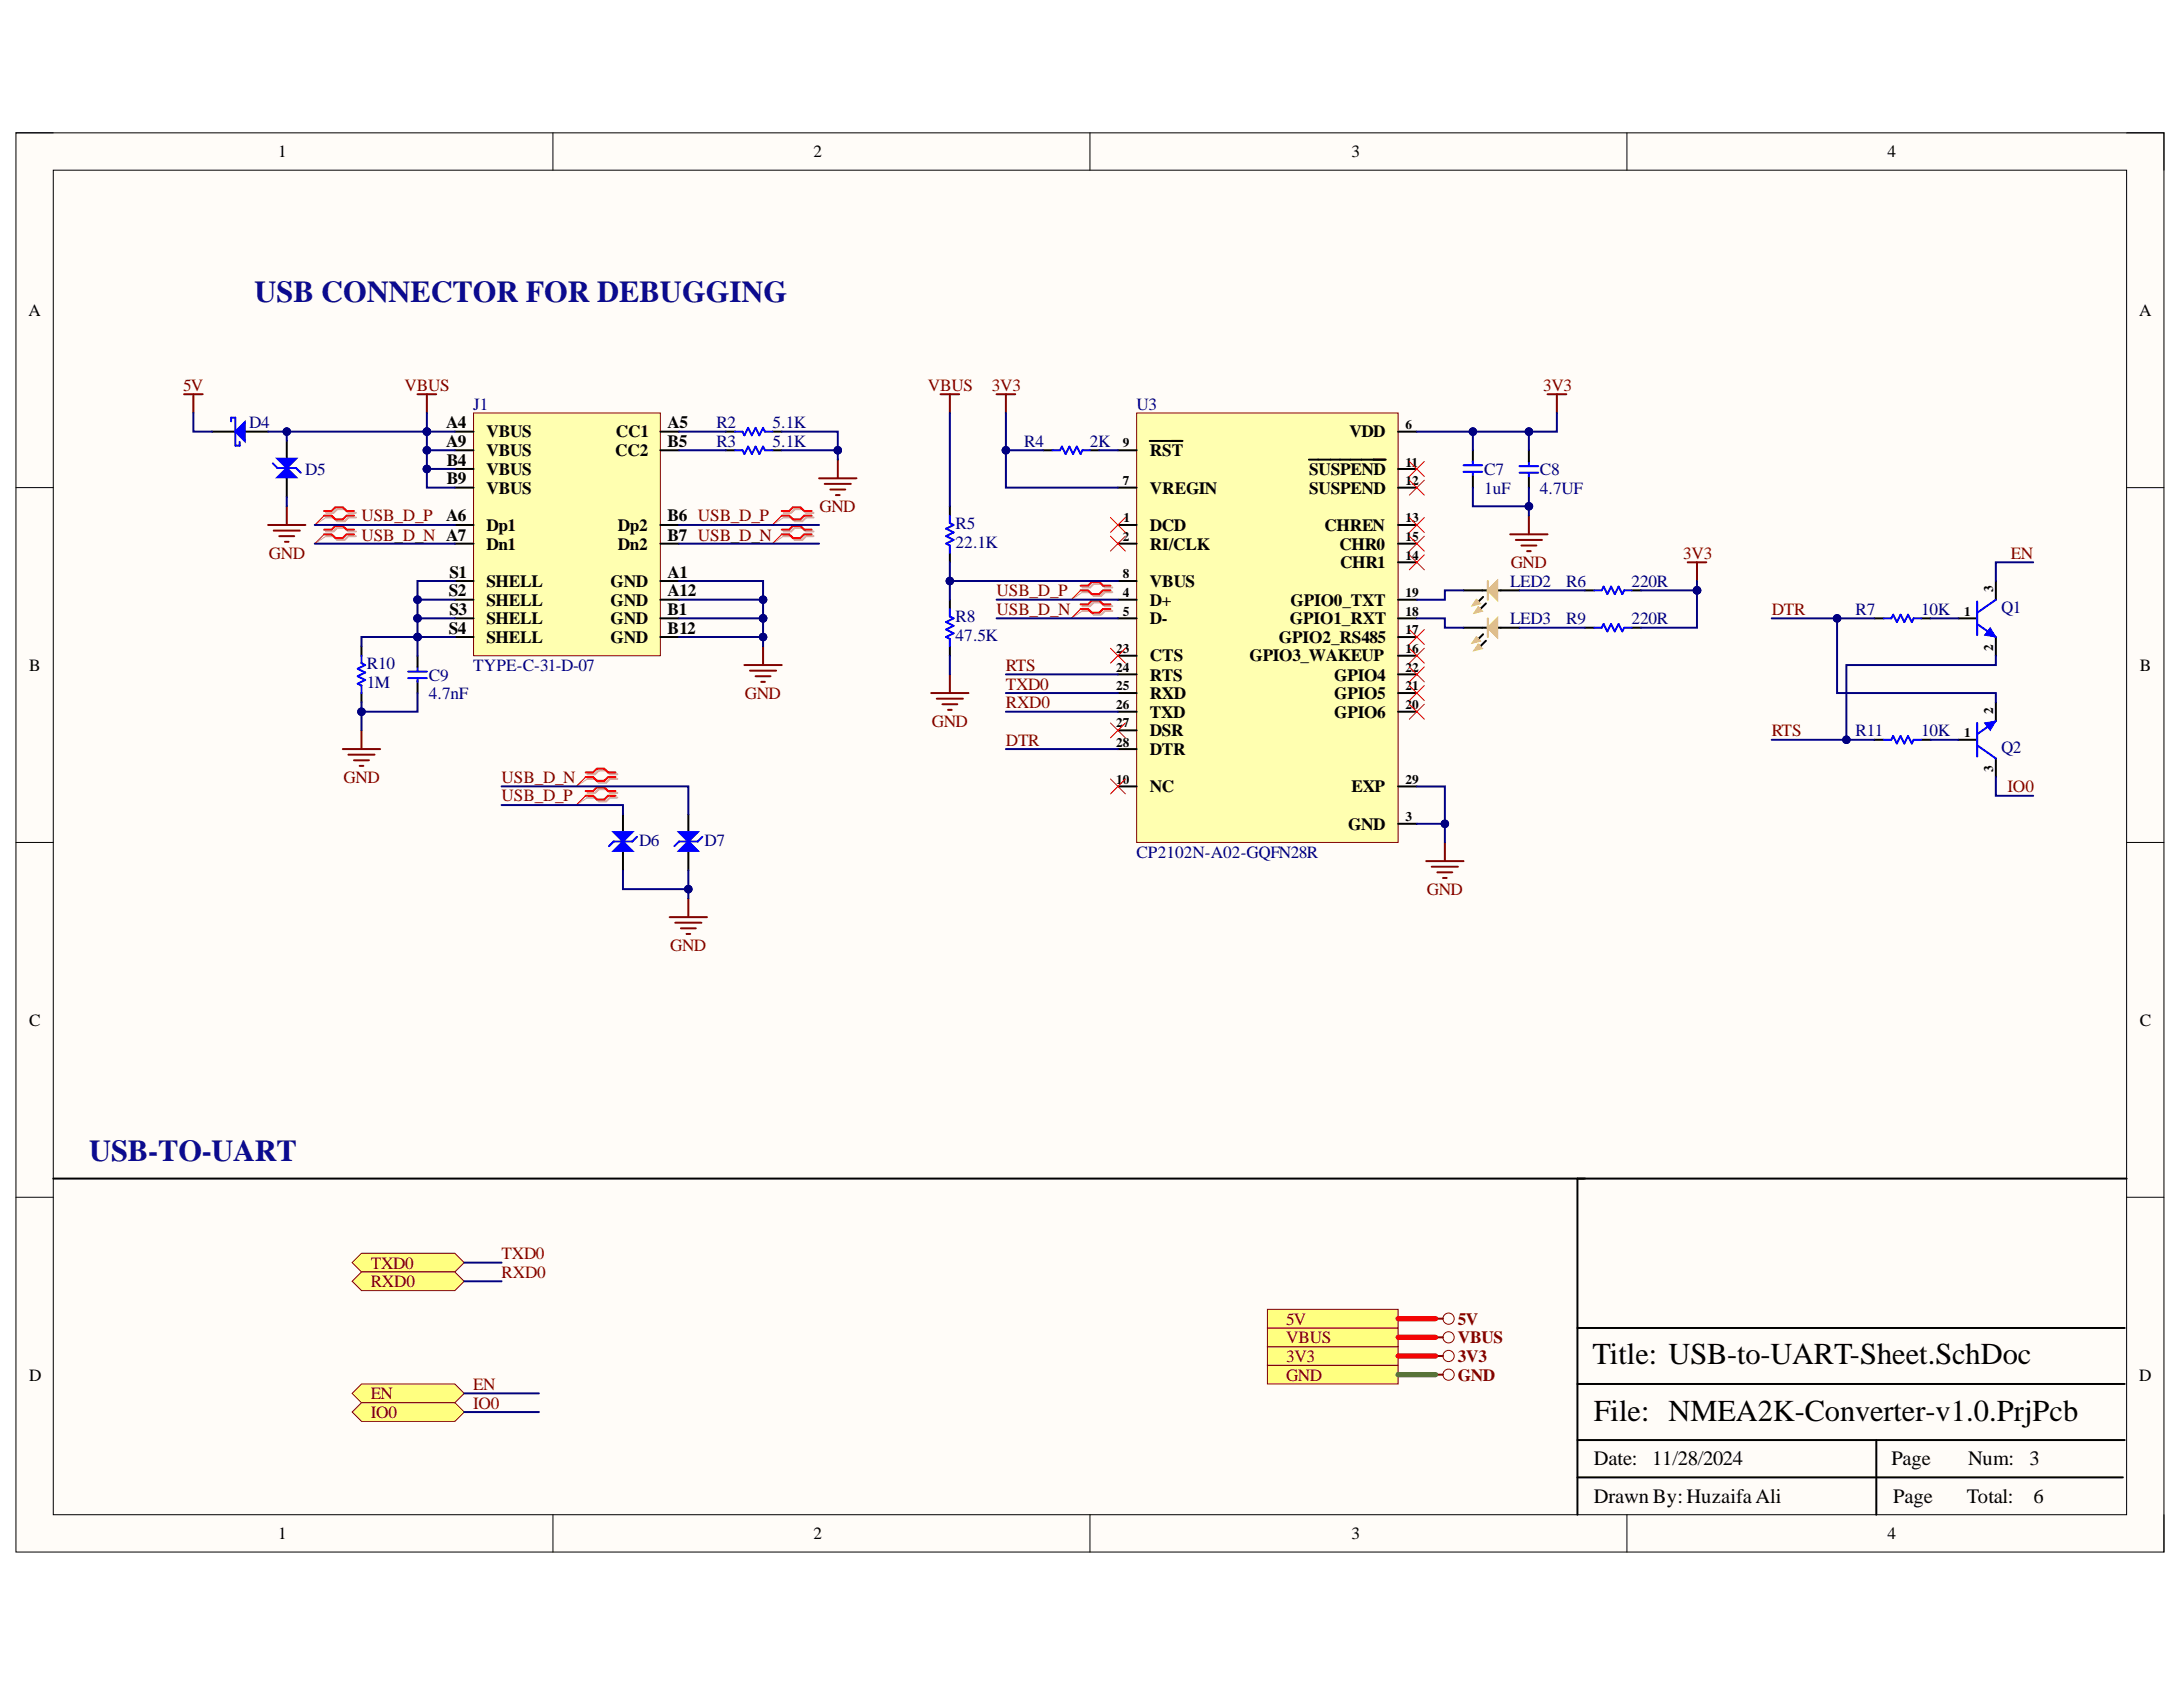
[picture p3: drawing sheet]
<svg xmlns="http://www.w3.org/2000/svg" width="279mm" height="216mm" viewBox="0 0 279 216" stroke-linecap="round" stroke-linejoin="round" font-family="sans-serif">
<defs><g id="words">
<g font-size="3.9" fill="#0b0b8e">
<text x="32.6" y="38.6">USB CONNECTOR FOR DEBUGGING</text>
<text x="11.4" y="148.6">USB-TO-UART</text>
</g>
<g font-size="3.9">
<text x="203.8" y="174.6">Title: USB-to-UART-Sheet.SchDoc</text>
<text x="204" y="181.8">File: NMEA2K-Converter-v1.0.PrjPcb</text>
</g>
<g font-size="2.6">
<text x="204" y="187.6">Date:</text>
<text x="211.5" y="187.6">11/28/2024</text>
<text x="242.1" y="187.6">Page</text>
<text x="251.9" y="187.6">Num:</text>
<text x="259.7" y="187.6">3</text>
<text x="204" y="192.4">Drawn By: HuzaifaAli</text>
<text x="242.3" y="192.4">Page</text>
<text x="251.7" y="192.4">Total:</text>
<text x="260.3" y="192.4">6</text>
</g>
<g font-size="2.2">
<text x="35.6" y="20.1">1</text>
<text x="104.1" y="20.1">2</text>
<text x="173" y="20.1">3</text>
<text x="241.6" y="20.1">4</text>
<text x="3.6" y="40.4">A</text>
<text x="273.8" y="40.4">A</text>
<text x="57.1" y="54.8">A4</text>
<text x="57.1" y="57.2">A9</text>
<text x="57.2" y="59.6">B4</text>
<text x="62.3" y="56">VBUS</text>
<text x="62.3" y="58.4">VBUS</text>
<text x="78.7" y="58.4">CC2</text>
<text x="78.8" y="56">CC1</text>
<text x="85.4" y="54.8">A5</text>
<text x="85.4" y="57.2">B5</text>
<text x="147.2" y="58.4">RST</text>
<text x="172.7" y="56">VDD</text>
<text x="57.2" y="62">B9</text>
<text x="62.3" y="60.8">VBUS</text>
<text x="62.3" y="63.2">VBUS</text>
<text x="147.2" y="63.2">VREGIN</text>
<text x="167.6" y="60.8">SUSPEND</text>
<text x="167.6" y="63.2">SUSPEND</text>
<text x="57.1" y="66.7">A6</text>
<text x="62.3" y="68">Dp1</text>
<text x="62.3" y="70.4">Dn1</text>
<text x="79.1" y="68">Dp2</text>
<text x="79.1" y="70.4">Dn2</text>
<text x="85.4" y="66.7">B6 USB_D_P</text>
<text x="85.4" y="69.2">B7 USB_D_N</text>
<text x="147.2" y="68">DCD</text>
<text x="147.2" y="70.4">RI/CLK</text>
<text x="169.5" y="68">CHREN</text>
<text x="171.4" y="70.4">CHR0</text>
<text x="57.4" y="76.3">S2</text>
<text x="57.5" y="73.9">S1</text>
<text x="62.3" y="75.1">SHELL</text>
<text x="62.3" y="77.5">SHELL</text>
<text x="78.2" y="75.1">GND</text>
<text x="78.2" y="77.5">GND</text>
<text x="85.4" y="73.9">A1</text>
<text x="85.4" y="76.3">A12</text>
<text x="147.2" y="75.1">VBUS</text>
<text x="147.2" y="77.5">D+</text>
<text x="165.2" y="77.5">GPIO0_TXT</text>
<text x="171.5" y="72.7">CHR1</text>
<text x="57.4" y="81.1">S4</text>
<text x="57.5" y="78.7">S3</text>
<text x="62.3" y="79.9">SHELL</text>
<text x="62.3" y="82.3">SHELL</text>
<text x="78.2" y="79.9">GND</text>
<text x="78.2" y="82.3">GND</text>
<text x="85.4" y="78.7">B1</text>
<text x="85.4" y="81.1">B12</text>
<text x="147.2" y="79.9">D-</text>
<text x="163.7" y="82.3">GPIO2_RS485</text>
<text x="165.1" y="79.9">GPIO1_RXT</text>
<text x="3.7" y="85.8">B</text>
<text x="147.2" y="84.6">CTS</text>
<text x="147.2" y="87.1">RTS</text>
<text x="147.2" y="89.5">RXD</text>
<text x="159.9" y="84.6">GPIO3_WAKEUP</text>
<text x="170.8" y="87.1">GPIO4</text>
<text x="170.8" y="89.5">GPIO5</text>
<text x="273.9" y="85.8">B</text>
<text x="147.2" y="91.8">TXD</text>
<text x="147.2" y="94.2">DSR</text>
<text x="170.8" y="91.8">GPIO6</text>
<text x="147.2" y="96.7">DTR</text>
<text x="147.2" y="101.4">NC</text>
<text x="173" y="101.4">EXP</text>
<text x="172.5" y="106.2">GND</text>
<text x="3.7" y="131.3">C</text>
<text x="273.9" y="131.3">C</text>
<text x="3.7" y="176.7">D</text>
<text x="273.8" y="176.7">D</text>
<text x="35.6" y="197">1</text>
<text x="104.1" y="197">2</text>
<text x="173" y="197">3</text>
<text x="241.6" y="197">4</text>
</g>
<g font-size="2.2" fill="#800000">
<text x="23.4" y="50.1">5V</text>
<text x="51.8" y="50.1">VBUS</text>
<text x="118.8" y="50.1">VBUS</text>
<text x="127" y="50.1">3V3</text>
<text x="197.5" y="50.1">3V3</text>
<text x="104.9" y="65.5">GND</text>
<text x="34.4" y="71.5">GND</text>
<text x="46.3" y="66.7">USB_D_P</text>
<text x="46.3" y="69.2">USB_D_N A7</text>
<text x="215.4" y="71.5">3V3</text>
<text x="257.4" y="71.5">EN</text>
<text x="127.5" y="76.3">USB_D_P</text>
<text x="193.4" y="72.7">GND</text>
<text x="127.5" y="78.7">USB_D_N</text>
<text x="226.8" y="78.7">DTR</text>
<text x="95.3" y="89.5">GND</text>
<text x="128.7" y="85.8">RTS</text>
<text x="128.7" y="88.3">TXD0</text>
<text x="119.3" y="93">GND</text>
<text x="128.7" y="95.5">DTR</text>
<text x="128.7" y="90.7">RXD0</text>
<text x="226.8" y="94.2">RTS</text>
<text x="44" y="100.2">GND</text>
<text x="64.2" y="100.2">USB_D_N</text>
<text x="257" y="101.4">IO0</text>
<text x="64.2" y="102.6">USB_D_P</text>
<text x="182.6" y="114.6">GND</text>
<text x="85.8" y="121.7">GND</text>
<text x="64.2" y="161.2">TXD0</text>
<text x="47.5" y="162.4">TXD0</text>
<text x="47.5" y="164.7">RXD0</text>
<text x="64.2" y="163.5">RXD0</text>
<text x="164.6" y="171.9">VBUS</text>
<text x="164.6" y="169.5">5V</text>
<text x="186.6" y="171.9">VBUS</text>
<text x="186.6" y="169.5">5V</text>
<text x="47.5" y="179.1">EN</text>
<text x="60.6" y="177.9">EN</text>
<text x="164.6" y="176.7">GND</text>
<text x="164.6" y="174.3">3V3</text>
<text x="186.6" y="176.7">GND</text>
<text x="186.6" y="174.3">3V3</text>
<text x="47.5" y="181.5">IO0</text>
<text x="60.6" y="180.3">IO0</text>
</g>
<g font-size="2.2" fill="#000080">
<text x="60.6" y="52.4">J1</text>
<text x="145.5" y="52.4">U3</text>
<text x="31.9" y="54.8">D4</text>
<text x="91.7" y="54.8">R2</text>
<text x="91.7" y="57.2">R3</text>
<text x="98.9" y="54.8">5.1K</text>
<text x="98.9" y="57.2">5.1K</text>
<text x="131.1" y="57.2">R4</text>
<text x="139.5" y="57.2">2K</text>
<text x="39.1" y="60.8">D5</text>
<text x="190" y="60.8">C7</text>
<text x="190" y="63.2">1uF</text>
<text x="197.1" y="60.8">C8</text>
<text x="197.1" y="63.2">4.7UF</text>
<text x="122.3" y="67.7">R5</text>
<text x="122.3" y="70.1">22.1K</text>
<text x="193.3" y="75.1">LED2</text>
<text x="200.5" y="75.1">R6</text>
<text x="208.8" y="75.1">220R</text>
<text x="122.3" y="79.7">R8</text>
<text x="122.3" y="82">47.5K</text>
<text x="193.3" y="79.9">LED3</text>
<text x="200.5" y="79.9">R9</text>
<text x="208.8" y="79.9">220R</text>
<text x="237.5" y="78.7">R7</text>
<text x="245.9" y="78.7">10K</text>
<text x="256.1" y="78.5">Q1</text>
<text x="46.9" y="85.7">R10</text>
<text x="46.9" y="88">1M</text>
<text x="54.9" y="87.1">C9</text>
<text x="54.9" y="89.5">4.7nF</text>
<text x="60.6" y="85.8">TYPE-C-31-D-07</text>
<text x="237.5" y="94.2">R11</text>
<text x="245.9" y="94.2">10K</text>
<text x="256.1" y="96.4">Q2</text>
<text x="81.8" y="108.2">D6</text>
<text x="90.2" y="108.2">D7</text>
<text x="145.5" y="109.8">CP2102N-A02-GQFN28R</text>
</g>
<g font-size="1.7">
<text x="143.7" y="57.3">9</text>
<text x="179.9" y="54.9">6</text>
<text x="179.9" y="59.7">11</text>
<text x="143.7" y="62.1">7</text>
<text x="179.9" y="62.1">12</text>
<text x="143.7" y="69.3">2</text>
<text x="143.8" y="66.8">1</text>
<text x="179.9" y="66.8">13</text>
<text x="179.9" y="69.3">15</text>
<text x="179.9" y="71.6">14</text>
<text x="143.7" y="74">8</text>
<text x="143.7" y="76.4">4</text>
<text x="179.9" y="76.4">19</text>
<text x="255.1" y="75.8" transform="rotate(-90 255.1 75.8)">3</text>
<text x="142.9" y="83.5">23</text>
<text x="143.7" y="78.8">5</text>
<text x="179.9" y="78.8">18</text>
<text x="179.9" y="81.2">17</text>
<text x="179.9" y="83.5">16</text>
<text x="251.4" y="78.8">1</text>
<text x="255.1" y="83.3" transform="rotate(-90 255.1 83.3)">2</text>
<text x="142.9" y="86">24</text>
<text x="142.9" y="88.4">25</text>
<text x="179.9" y="86">22</text>
<text x="179.9" y="88.4">21</text>
<text x="142.9" y="90.7">26</text>
<text x="142.9" y="93.1">27</text>
<text x="142.9" y="95.6">28</text>
<text x="179.9" y="90.7">20</text>
<text x="251.4" y="94.4">1</text>
<text x="255.1" y="91.3" transform="rotate(-90 255.1 91.3)">2</text>
<text x="142.9" y="100.3">10</text>
<text x="179.9" y="100.3">29</text>
<text x="255.1" y="98.8" transform="rotate(-90 255.1 98.8)">3</text>
<text x="179.9" y="105.1">3</text>
</g>
</g></defs>
<path d="M2 17h275v181.6h-275z" fill-rule="evenodd" fill="#fffcf8"/>
<path d="M2 17h275v181.6h-275z" fill="none" stroke="#000" stroke-width=".13"/>
<path d="M6.8 21.8h265.4v172.1h-265.4z" fill-rule="evenodd" fill="#fffcf8"/>
<g fill="none" stroke="#000" stroke-width=".13">
<path d="M2 17h4.8M70.8 17v4.8M139.5 17v4.8M208.2 17v4.8M272.2 17h4.8v4.8M6.8 21.8h265.4v172.1h-265.4zM2 62.4h4.8M272.2 62.4h4.8M2 107.8h4.8M272.2 107.8h4.8M2 153.2h4.8M272.2 153.2h4.8"/>
<path d="M70.8 193.9v4.7M139.5 193.9v4.7M208.2 193.9v4.7M277 193.9v4.7"/>
</g>
<path d="M272.2 150.8h-70.3v43.1M201.9 177.1h70M201.9 170h70M201.9 189.1h69.8M201.9 184.3h70M240.1 184.3v9.6" fill="none" stroke="#000" stroke-width=".25"/>
<path d="M145.5 52.9h33.4v54.9h-33.4z" fill-rule="evenodd" fill="#ffffb0"/>
<path d="M145.5 52.9h33.4v54.9h-33.4z" fill="none" stroke="#800000" stroke-width=".13"/>
<g fill="none" stroke="#000" stroke-width=".25">
<path d="M133.5 57.6h1.2M139.5 57.6h1.2M143.1 57.6h2.4M147.2 56.4h4.1M167.5 58.8h9.9M178.9 55.2h2.4M188.5 57.6v1.6M195.7 57.6v1.5M121.6 64.8v1.2M121.6 70.8v1.2M121.6 76.7v1.2M143.1 62.4h2.4"/>
<path d="M143.1 67.2h2.4M143.1 69.6h2.4M143.1 74.4h2.4M143.1 76.7h2.4M143.1 79.1h2.4M178.9 62.4h2.4M178.9 67.2h2.4M178.9 69.6h2.4M178.9 76.8h2.4M178.9 79.1h2.4M178.9 60h2.4M178.9 72h2.4"/>
<path d="M188.5 61v1.4M189.8 76.4l-.6 .6M195.7 60.9v1.5M121.6 82.7v1.2M143.1 83.9h2.4M143.1 86.3h2.4M143.1 88.7h2.4M143.1 91.1h2.4M143.1 93.5h2.4M143.1 95.9h2.4M178.9 83.9h2.4M178.9 86.3h2.4"/>
<path d="M178.9 88.7h2.4M178.9 91.1h2.4M178.9 81.5h2.4M143.1 100.6h2.4M178.9 100.6h2.4M178.9 105.4h2.4"/>
</g>
<g fill="none" stroke="#f00" stroke-width=".13">
<path d="M180.4 59.1l1.9 1.9M182.3 59.1l-1.9 1.9M138.3 75.6l-1.2 1.1M138.3 77.9l-1.2 1.2M142.1 66.2l1.9 1.9M142.1 68.6l1.9 1.9M144 66.2l-1.9 1.9M144 68.6l-1.9 1.9M180.4 61.5l1.9 1.9M180.4 66.2l1.9 1.9M180.4 68.6l1.9 1.9M180.4 71l1.9 1.9"/>
<path d="M182.3 61.5l-1.9 1.9M182.3 66.2l-1.9 1.9M182.3 68.6l-1.9 1.9M182.3 71l-1.9 1.9M142.1 99.7l1.9 1.9M144 99.7l-1.9 1.9M180.4 83l1.9 1.9M180.4 80.6l1.9 1.9M180.4 90.1l1.9 1.9M180.4 87.7l1.9 2M180.4 85.4l1.9 1.9M182.3 83l-1.9 1.9"/>
<path d="M182.3 80.6l-1.9 1.9M182.3 90.1l-1.9 1.9M182.3 87.7l-1.9 2M182.3 85.4l-1.9 1.9"/>
</g>
<g fill="none" stroke="#800000" stroke-width=".25">
<path d="M120.4 50.5h2.4M121.6 50.5v2.3M127.5 50.5h2.4M128.7 50.5v2.3M198.1 50.5h2.4M199.3 50.5v2.4M193.3 68.4h4.8M194 69.1h3.4M194.7 69.8h1.9M195.4 70.5h.5M195.7 66v2.4M119.2 88.7h4.8"/>
<path d="M119.9 89.4h3.3M120.6 90.1h1.9M121.3 90.8h.5M121.6 86.3v2.4M182.5 110.2h4.8M183.2 110.9h3.4M184 111.6h1.9M184.7 112.4h.5M184.9 107.8v2.4"/>
</g>
<path d="M134.7 57.6h1l.2-.4 .5 .9 .5-.9 .4 .9 .5-.9 .5 .9 .2-.5h1M187.3 59.5h2.4M188.5 59.1v.4M194.5 59.7h2.4M195.7 59.1v.4M121.6 66v.9l.4 .3-.9 .5 .9 .4-.9 .5 .9 .5-.9 .5 .5 .2v1M121.6 77.9v1l.4 .2-.9 .5 .9 .5-.9 .5 .9 .4-.9 .5 .5 .3v.9M187.3 60.4h2.4M188.5 60.5v.5M194.5 60.5h2.4M195.7 60.5v.5" fill="none" stroke="#00f" stroke-width=".25"/>
<path d="M138.5 75.2h1l.5-.5h.9l.5 .5h1M138.5 75.8h1l.5 .5h.9l.5-.5h1M138.5 77.6h1l.5-.5h.9l.5 .5h1M138.5 78.2h1l.5 .5h.9l.5-.5h1" fill="none" stroke="#d0a19e" stroke-width=".25"/>
<path d="M138.5 75.8l-1.4 .9M138.5 78.2l-1.4 .9" fill="none" stroke="#d0a19e" stroke-width=".13"/>
<path d="M138.3 75h1l.4-.5h1l.5 .5h.9M138.3 75.6h1l.4 .4h1l.5-.4h.9M138.3 77.3h1l.4-.4h1l.5 .4h.9M138.3 77.9h1l.4 .5h1l.5-.5h.9" fill="none" stroke="#f00" stroke-width=".25"/>
<path d="M188.9 76.7l.6 .6-1.1 .3 .5-.9 .3 .3z" fill-rule="evenodd" fill="#f1c232"/>
<path d="M188.9 76.7l.6 .6-1.1 .3 .5-.9 .3 .3z" fill="none" stroke="#f1c232" stroke-width=".13"/>
<path d="M190.2 77.2l-.7 .7" fill="none" stroke="#000" stroke-width=".25"/>
<path d="M189.2 77.7l.5 .5-1.1 .3 .6-.8 .3 .2z" fill-rule="evenodd" fill="#f1c232"/>
<path d="M189.2 77.7l.5 .5-1.1 .3 .6-.8 .3 .2z" fill="none" stroke="#f1c232" stroke-width=".13"/>
<path d="M187.3 75.6h3.1M191.6 75.6h2.9" fill="none" stroke="#000" stroke-width=".25"/>
<path d="M190.4 74.4v2.4" fill="none" stroke="#f1c232" stroke-width=".25"/>
<path d="M190.4 75.6l1.2-1.2v2.4z" fill="#f1c232"/>
<path d="M190.4 75.6l1.2-1.2v2.4z" fill="none" stroke="#f1c232" stroke-width=".25"/>
<path d="M189.8 81.2l-.6 .6" fill="none" stroke="#000" stroke-width=".25"/>
<path d="M188.9 81.5l.6 .5-1.1 .3 .5-.8 .3 .3z" fill-rule="evenodd" fill="#f1c232"/>
<path d="M188.9 81.5l.6 .5-1.1 .3 .5-.8 .3 .3z" fill="none" stroke="#f1c232" stroke-width=".13"/>
<path d="M190.2 82l-.7 .7" fill="none" stroke="#000" stroke-width=".25"/>
<path d="M189.2 82.4l.5 .6-1.1 .3 .6-.9 .3 .3z" fill-rule="evenodd" fill="#f1c232"/>
<path d="M189.2 82.4l.5 .6-1.1 .3 .6-.9 .3 .3z" fill="none" stroke="#f1c232" stroke-width=".13"/>
<path d="M187.3 80.3h3.1M191.6 80.3h2.9" fill="none" stroke="#000" stroke-width=".25"/>
<path d="M190.4 79.1v2.4" fill="none" stroke="#f1c232" stroke-width=".25"/>
<path d="M190.4 80.3l1.2-1.2v2.4z" fill="#f1c232"/>
<path d="M190.4 80.3l1.2-1.2v2.4z" fill="none" stroke="#f1c232" stroke-width=".25"/>
<path d="M202.9 75.6h1.2M208.8 75.6h1.2M250.7 79.1h2.4M255.4 74.4v2.4M202.9 80.3h1.2M208.8 80.3h1.2M255.4 81.5v2.4" fill="none" stroke="#000" stroke-width=".25"/>
<path d="M204.1 75.6h.9l.2-.5 .5 .9 .5-.9 .5 .9 .5-.9 .4 .9 .3-.4h.9M253.1 79.9l2.3 1.6M253.1 77v4.3M255.4 76.8l-2.3 1.6M204.1 80.3h.9l.2-.4 .5 .9 .5-.9 .5 .9 .5-.9 .4 .9 .3-.5h.9" fill="none" stroke="#00f" stroke-width=".25"/>
<path d="M216 72h2.4M217.2 72v2.4" fill="none" stroke="#800000" stroke-width=".25"/>
<path d="M142.1 83l1.9 1.9M142.1 92.5l1.9 1.9M144 83l-1.9 1.9M144 92.5l-1.9 1.9" fill="none" stroke="#f00" stroke-width=".13"/>
<path d="M254.7 80.3l.7 1.2-1.4-.2z" fill="#00f"/>
<path d="M254.7 80.3l.7 1.2-1.4-.2z" fill="none" stroke="#00f" stroke-width=".13"/>
<path d="M250.7 94.7h2.4M255.4 89.9v2.4M255.4 97.1v2.4" fill="none" stroke="#000" stroke-width=".25"/>
<path d="M253.1 95.4l2.3 1.7M253.1 92.5v4.3M255.4 92.3l-2.3 1.7" fill="none" stroke="#00f" stroke-width=".25"/>
<path d="M254 92.5l1.4-.2-.7 1.2z" fill="#00f"/>
<path d="M254 92.5l1.4-.2-.7 1.2z" fill="none" stroke="#00f" stroke-width=".13"/>
<path d="M239.9 79.1h1.2M245.9 79.1h1.2M239.9 94.7h1.2M245.9 94.7h1.2M6.8 150.8h196.1" fill="none" stroke="#000" stroke-width=".25"/>
<path d="M241.1 79.1h1l.2-.4 .5 .9 .5-.9 .4 .9 .5-.9 .5 .9 .2-.5h1M241.1 94.7h1l.2-.5 .5 1 .5-1 .4 1 .5-1 .5 1 .2-.5h1" fill="none" stroke="#00f" stroke-width=".25"/>
<path d="M162.2 174.7h16.7v2.4h-16.7z" fill-rule="evenodd" fill="#ffff80"/>
<g fill="none" stroke="#800000" stroke-width=".13">
<path d="M162.2 174.7h16.7v2.4h-16.7z"/>
<circle cx="185.4" cy="175.9" r=".72"/>
</g>
<path d="M183.7 175.9h1" fill="none" stroke="#800000" stroke-width=".25"/>
<path d="M162.2 172.3h16.7v2.4h-16.7z" fill-rule="evenodd" fill="#ffff80"/>
<g fill="none" stroke="#800000" stroke-width=".13">
<path d="M162.2 172.3h16.7v2.4h-16.7z"/>
<circle cx="185.4" cy="173.5" r=".72"/>
</g>
<path d="M183.7 173.5h1" fill="none" stroke="#800000" stroke-width=".25"/>
<path d="M46.3 177.1h11.9l1.2 1.2-1.2 1.2h-11.9l-1.2-1.2z" fill-rule="evenodd" fill="#ffff80"/>
<path d="M46.3 177.1h11.9l1.2 1.2-1.2 1.2h-11.9l-1.2-1.2z" fill="none" stroke="#800000" stroke-width=".13"/>
<path d="M45.1 180.7l1.2-1.2h11.9l1.2 1.2-1.2 1.2h-11.9z" fill-rule="evenodd" fill="#ffff80"/>
<path d="M45.1 180.7l1.2-1.2h11.9l1.2 1.2-1.2 1.2h-11.9z" fill="none" stroke="#800000" stroke-width=".13"/>
<path d="M79.7 104.2v2.4M79.7 109v2.4" fill="none" stroke="#000" stroke-width=".25"/>
<path d="M78.5 108.9l1.2-1.2 1.2 1.2z" fill="#00f"/>
<path d="M78.5 108.9l1.2-1.2 1.2 1.2zM81.5 107.1l-.6 .6h-2.4l-.6 .6" fill="none" stroke="#00f" stroke-width=".25"/>
<path d="M78.5 106.5h2.4l-1.2 1.2z" fill="#00f"/>
<path d="M78.5 106.5h2.4l-1.2 1.2z" fill="none" stroke="#00f" stroke-width=".25"/>
<path d="M88.1 104.2v2.4M88.1 109v2.4" fill="none" stroke="#000" stroke-width=".25"/>
<path d="M86.9 108.9l1.2-1.2 1.2 1.2z" fill="#00f"/>
<path d="M86.9 108.9l1.2-1.2 1.2 1.2zM89.9 107.1l-.6 .6h-2.4l-.6 .6" fill="none" stroke="#00f" stroke-width=".25"/>
<path d="M86.9 106.5h2.4l-1.2 1.2z" fill="#00f"/>
<path d="M86.9 106.5h2.4l-1.2 1.2z" fill="none" stroke="#00f" stroke-width=".25"/>
<path d="M85.7 117.4h4.8M86.4 118.1h3.4M87.1 118.8h2M87.9 119.5h.4M88.1 115v2.4" fill="none" stroke="#800000" stroke-width=".25"/>
<path d="M75.2 99.1h.9l.5-.5h1l.5 .5h.9M75.2 99.7h.9l.5 .5h1l.5-.5h.9M75.2 101.5h.9l.5-.5h1l.5 .5h.9M75.2 102.1h.9l.5 .5h1l.5-.5h.9" fill="none" stroke="#d0a19e" stroke-width=".25"/>
<path d="M75.2 99.7l-1.4 .9M75.2 102.1l-1.4 .9" fill="none" stroke="#d0a19e" stroke-width=".13"/>
<path d="M75 98.9h.9l.5-.5h.9l.5 .5h1M75 99.4h.9l.5 .5h.9l.5-.5h1M75 101.2h.9l.5-.4h.9l.5 .4h1M75 101.8h.9l.5 .5h.9l.5-.5h1" fill="none" stroke="#f00" stroke-width=".25"/>
<path d="M75 99.4l-1.2 1.2M75 101.8l-1.2 1.2" fill="none" stroke="#f00" stroke-width=".13"/>
<path d="M162.2 170h16.7v2.3h-16.7z" fill-rule="evenodd" fill="#ffff80"/>
<g fill="none" stroke="#800000" stroke-width=".13">
<path d="M162.2 170h16.7v2.3h-16.7z"/>
<circle cx="185.4" cy="171.1" r=".72"/>
</g>
<path d="M107.2 58.8v2.4M104.8 61.2h4.8M105.6 61.9h3.3M106.3 62.6h1.9M107 63.4h.5M95.3 85.1h4.8M96 85.8h3.3M96.7 86.5h1.9M97.4 87.3h.5M97.7 82.7v2.4M183.7 171.1h1" fill="none" stroke="#800000" stroke-width=".25"/>
<path d="M92.9 55.2h1.2M92.9 57.6h1.2M98.9 55.2h1.2M98.9 57.6h1.2" fill="none" stroke="#000" stroke-width=".25"/>
<path d="M94.1 55.2h.9l.3 .5 .5-.9 .4 .9 .5-.9 .5 .9 .5-.9 .2 .4h1M94.1 57.6h.9l.3 .5 .5-.9 .4 .9 .5-.9 .5 .9 .5-.9 .2 .4h1" fill="none" stroke="#00f" stroke-width=".25"/>
<path d="M60.6 52.8h23.9v31.1h-23.9z" fill-rule="evenodd" fill="#ffffb0"/>
<path d="M60.6 52.8h23.9v31.1h-23.9z" fill="none" stroke="#800000" stroke-width=".13"/>
<g fill="none" stroke="#000" stroke-width=".25">
<path d="M36.7 56.4v2.4M58.2 55.2h2.4M58.2 57.6h2.4M84.5 55.2h2.4M84.5 57.6h2.4M36.7 61.2v2.4M58.2 74.4h2.4M58.2 67.2h2.4M58.2 69.6h2.4M58.2 76.7h2.4M58.2 79.1h2.4M58.2 60h2.4"/>
<path d="M58.2 62.4h2.4M84.5 74.4h2.4M84.5 67.2h2.4M84.5 69.6h2.4M84.5 76.7h2.4M84.5 79.1h2.4M58.2 81.5h2.4M84.5 81.5h2.4"/>
</g>
<path d="M53.4 50.5h2.4M54.6 50.5v2.3" fill="none" stroke="#800000" stroke-width=".25"/>
<path d="M35.5 61.1l1.2-1.2 1.2 1.2z" fill="#00f"/>
<path d="M34.9 59.3l.6 .6h2.4l.6 .6M35.5 61.1l1.2-1.2 1.2 1.2z" fill="none" stroke="#00f" stroke-width=".25"/>
<path d="M35.5 58.7h2.4l-1.2 1.2z" fill="#00f"/>
<path d="M35.5 58.7h2.4l-1.2 1.2z" fill="none" stroke="#00f" stroke-width=".25"/>
<path d="M34.3 67.2h4.8M35 67.9h3.4M35.7 68.6h2M36.5 69.3h.4M36.7 64.8v2.4" fill="none" stroke="#800000" stroke-width=".25"/>
<path d="M27.1 55.2h3M31.3 55.2h3" fill="none" stroke="#000" stroke-width=".25"/>
<path d="M30.1 55.2l1.2-1.2v2.4z" fill="#00f"/>
<path d="M30.1 53.4h-.5v.5M30.1 55.2l1.2-1.2v2.4zM30.1 53.4v3.6h.6v-.4M46.3 83.9v1l.4 .2-.9 .5 .9 .5-.9 .4 .9 .5-.9 .5 .5 .2v1M52.2 86.8h2.4M52.2 85.9h2.4M53.4 85.4v.4M53.4 86.8v.5" fill="none" stroke="#00f" stroke-width=".25"/>
<path d="M41.7 65.6h1l.5-.4h.9l.5 .4h.9M41.7 66.2h1l.5 .5h.9l.5-.5h.9M41.7 68h1l.5-.5h.9l.5 .5h.9M41.7 68.6h1l.5 .5h.9l.5-.5h.9M100.3 65.6h.9l.5-.4h1l.5 .4h.9M100.3 66.2h.9l.5 .5h1l.5-.5h.9M100.3 68h.9l.5-.5h1l.5 .5h.9M100.3 68.6h.9l.5 .5h1l.5-.5h.9" fill="none" stroke="#d0a19e" stroke-width=".25"/>
<path d="M41.7 66.2l-1.4 1M41.7 68.6l-1.4 1M100.3 66.2l-1.4 1M100.3 68.6l-1.4 1" fill="none" stroke="#d0a19e" stroke-width=".13"/>
<path d="M41.5 65.4h.9l.5-.5h1l.5 .5h.9M41.5 66h.9l.5 .5h1l.5-.5h.9M41.5 67.8h.9l.5-.5h1l.5 .5h.9M41.5 68.4h.9l.5 .5h1l.5-.5h.9M100.1 65.4h.9l.5-.5h.9l.5 .5h1M100.1 66h.9l.5 .5h.9l.5-.5h1M100.1 67.8h.9l.5-.5h.9l.5 .5h1M100.1 68.4h.9l.5 .5h.9l.5-.5h1" fill="none" stroke="#f00" stroke-width=".25"/>
<path d="M41.5 66l-1.2 1.2M41.5 68.4l-1.2 1.2M100.1 66l-1.2 1.2M100.1 68.4l-1.2 1.2" fill="none" stroke="#f00" stroke-width=".13"/>
<path d="M43.9 95.9h4.8M44.6 96.6h3.3M45.3 97.3h1.9M46 98h.5M46.3 93.5v2.4" fill="none" stroke="#800000" stroke-width=".25"/>
<path d="M46.3 82.7v1.2M46.3 88.7v1.2M53.4 83.9v1.5M53.4 87.1v1.6" fill="none" stroke="#000" stroke-width=".25"/>
<path d="M45.1 161.6l1.2-1.2h11.9l1.2 1.2-1.2 1.2h-11.9z" fill-rule="evenodd" fill="#ffff80"/>
<path d="M45.1 161.6l1.2-1.2h11.9l1.2 1.2-1.2 1.2h-11.9z" fill="none" stroke="#800000" stroke-width=".13"/>
<path d="M45.1 164l1.2-1.2h11.9l1.2 1.2-1.2 1.2h-11.9z" fill-rule="evenodd" fill="#ffff80"/>
<path d="M45.1 164l1.2-1.2h11.9l1.2 1.2-1.2 1.2h-11.9z" fill="none" stroke="#800000" stroke-width=".13"/>
<path d="M162.2 167.6h16.7v2.4h-16.7z" fill-rule="evenodd" fill="#ffff80"/>
<g fill="none" stroke="#800000" stroke-width=".13">
<path d="M162.2 167.6h16.7v2.4h-16.7z"/>
<circle cx="185.4" cy="168.8" r=".72"/>
</g>
<path d="M23.6 50.5h2.3M24.8 50.5v2.3M183.7 168.8h1" fill="none" stroke="#800000" stroke-width=".25"/>
<path d="M181.3 105.4h3.6" fill="none" stroke="#000080" stroke-width=".25"/>
<circle cx="184.9" cy="105.4" r=".48" fill="#000080"/>
<circle cx="184.9" cy="105.4" r=".48" fill="none" stroke="#000080" stroke-width=".13"/>
<path d="M188.5 55.2v2.4M127.5 76.7h15.6M127.5 79.1h15.6" fill="none" stroke="#000080" stroke-width=".25"/>
<circle cx="188.5" cy="55.2" r=".48" fill="#000080"/>
<circle cx="188.5" cy="55.2" r=".48" fill="none" stroke="#000080" stroke-width=".13"/>
<path d="M195.7 55.2v2.4" fill="none" stroke="#000080" stroke-width=".25"/>
<circle cx="195.7" cy="55.2" r=".48" fill="#000080"/>
<circle cx="195.7" cy="55.2" r=".48" fill="none" stroke="#000080" stroke-width=".13"/>
<path d="M195.7 62.4v2.4" fill="none" stroke="#000080" stroke-width=".25"/>
<circle cx="195.7" cy="64.8" r=".48" fill="#000080"/>
<circle cx="195.7" cy="64.8" r=".48" fill="none" stroke="#000080" stroke-width=".13"/>
<path d="M128.7 57.6v4.8h14.4M140.7 57.6h2.4" fill="none" stroke="#000080" stroke-width=".25"/>
<circle cx="128.7" cy="57.6" r=".48" fill="#000080"/>
<circle cx="128.7" cy="57.6" r=".48" fill="none" stroke="#000080" stroke-width=".13"/>
<path d="M128.7 52.8v4.8h4.8" fill="none" stroke="#000080" stroke-width=".25"/>
<circle cx="128.7" cy="57.6" r=".48" fill="#000080"/>
<circle cx="128.7" cy="57.6" r=".48" fill="none" stroke="#000080" stroke-width=".13"/>
<path d="M121.6 52.8v12M121.6 74.4v2.3" fill="none" stroke="#000080" stroke-width=".25"/>
<circle cx="121.6" cy="74.4" r=".48" fill="#000080"/>
<circle cx="121.6" cy="74.4" r=".48" fill="none" stroke="#000080" stroke-width=".13"/>
<path d="M194.5 75.6h8.4M210 75.6h7.2M121.6 83.9v2.4M194.5 80.3h8.4" fill="none" stroke="#000080" stroke-width=".25"/>
<circle cx="217.2" cy="75.6" r=".48" fill="#000080"/>
<circle cx="217.2" cy="75.6" r=".48" fill="none" stroke="#000080" stroke-width=".13"/>
<path d="M181.3 79.1h3.6v1.2h2.4M187.3 75.6h-2.4v1.2h-3.6M247.1 79.1h3.6M260.2 72h-4.8v2.4M128.7 95.9h14.4M128.7 86.3h14.4M247.1 94.7h3.6M255.4 99.5v2.3h4.8M255.4 83.9v1.2h-19.1v9.6" fill="none" stroke="#000080" stroke-width=".25"/>
<circle cx="236.3" cy="94.7" r=".48" fill="#000080"/>
<circle cx="236.3" cy="94.7" r=".48" fill="none" stroke="#000080" stroke-width=".13"/>
<path d="M235.1 79.1v9.6h20.3v1.2" fill="none" stroke="#000080" stroke-width=".25"/>
<circle cx="235.1" cy="79.1" r=".48" fill="#000080"/>
<circle cx="235.1" cy="79.1" r=".48" fill="none" stroke="#000080" stroke-width=".13"/>
<path d="M178.9 175.9h4.8" fill="none" stroke="#38761d" stroke-width=".68"/>
<path d="M178.9 173.5h4.8" fill="none" stroke="#f00" stroke-width=".68"/>
<path d="M121.6 72v2.4h21.5M59.4 178.3h9.6M59.4 180.7h9.6" fill="none" stroke="#000080" stroke-width=".25"/>
<circle cx="121.6" cy="74.4" r=".48" fill="#000080"/>
<circle cx="121.6" cy="74.4" r=".48" fill="none" stroke="#000080" stroke-width=".13"/>
<path d="M181.3 100.6h3.6v7.2" fill="none" stroke="#000080" stroke-width=".25"/>
<circle cx="184.9" cy="105.4" r=".48" fill="#000080"/>
<circle cx="184.9" cy="105.4" r=".48" fill="none" stroke="#000080" stroke-width=".13"/>
<path d="M226.8 79.1h13.1" fill="none" stroke="#000080" stroke-width=".25"/>
<circle cx="235.1" cy="79.1" r=".48" fill="#000080"/>
<circle cx="235.1" cy="79.1" r=".48" fill="none" stroke="#000080" stroke-width=".13"/>
<path d="M188.5 62.4v2.4h7.2v1.2" fill="none" stroke="#000080" stroke-width=".25"/>
<circle cx="195.7" cy="64.8" r=".48" fill="#000080"/>
<circle cx="195.7" cy="64.8" r=".48" fill="none" stroke="#000080" stroke-width=".13"/>
<path d="M64.2 103h15.5v1.2M64.2 100.6h23.9v3.6M88.1 111.4v2.4" fill="none" stroke="#000080" stroke-width=".25"/>
<circle cx="88.1" cy="113.8" r=".48" fill="#000080"/>
<circle cx="88.1" cy="113.8" r=".48" fill="none" stroke="#000080" stroke-width=".13"/>
<path d="M79.7 111.4v2.4h8.4v1.2" fill="none" stroke="#000080" stroke-width=".25"/>
<circle cx="88.1" cy="113.8" r=".48" fill="#000080"/>
<circle cx="88.1" cy="113.8" r=".48" fill="none" stroke="#000080" stroke-width=".13"/>
<path d="M226.8 94.7h13.1" fill="none" stroke="#000080" stroke-width=".25"/>
<circle cx="236.3" cy="94.7" r=".48" fill="#000080"/>
<circle cx="236.3" cy="94.7" r=".48" fill="none" stroke="#000080" stroke-width=".13"/>
<path d="M178.9 171.1h4.8" fill="none" stroke="#f00" stroke-width=".68"/>
<path d="M54.6 60h3.6" fill="none" stroke="#000080" stroke-width=".25"/>
<circle cx="54.6" cy="60" r=".48" fill="#000080"/>
<circle cx="54.6" cy="60" r=".48" fill="none" stroke="#000080" stroke-width=".13"/>
<path d="M54.6 57.6h3.6" fill="none" stroke="#000080" stroke-width=".25"/>
<circle cx="54.6" cy="57.6" r=".48" fill="#000080"/>
<circle cx="54.6" cy="57.6" r=".48" fill="none" stroke="#000080" stroke-width=".13"/>
<path d="M54.6 55.2h3.6" fill="none" stroke="#000080" stroke-width=".25"/>
<circle cx="54.6" cy="55.2" r=".48" fill="#000080"/>
<circle cx="54.6" cy="55.2" r=".48" fill="none" stroke="#000080" stroke-width=".13"/>
<path d="M54.6 55.2h-17.9v1.2" fill="none" stroke="#000080" stroke-width=".25"/>
<circle cx="54.6" cy="55.2" r=".48" fill="#000080"/>
<circle cx="54.6" cy="55.2" r=".48" fill="none" stroke="#000080" stroke-width=".13"/>
<circle cx="36.7" cy="55.2" r=".48" fill="#000080"/>
<circle cx="36.7" cy="55.2" r=".48" fill="none" stroke="#000080" stroke-width=".13"/>
<path d="M24.8 52.8v2.4h2.3M34.3 55.2h2.4M36.7 63.6v1.2" fill="none" stroke="#000080" stroke-width=".25"/>
<circle cx="36.7" cy="55.2" r=".48" fill="#000080"/>
<circle cx="36.7" cy="55.2" r=".48" fill="none" stroke="#000080" stroke-width=".13"/>
<path d="M86.9 55.2h6M86.9 57.6h6M100.1 57.6h7.1M86.9 67.2h17.9M86.9 69.6h17.9" fill="none" stroke="#000080" stroke-width=".25"/>
<circle cx="107.2" cy="57.6" r=".48" fill="#000080"/>
<circle cx="107.2" cy="57.6" r=".48" fill="none" stroke="#000080" stroke-width=".13"/>
<path d="M100.1 55.2h7.1v3.6M40.3 67.2h17.9M40.3 69.6h17.9" fill="none" stroke="#000080" stroke-width=".25"/>
<circle cx="107.2" cy="57.6" r=".48" fill="#000080"/>
<circle cx="107.2" cy="57.6" r=".48" fill="none" stroke="#000080" stroke-width=".13"/>
<path d="M97.7 79.1v2.4" fill="none" stroke="#000080" stroke-width=".25"/>
<circle cx="97.7" cy="81.5" r=".48" fill="#000080"/>
<circle cx="97.7" cy="81.5" r=".48" fill="none" stroke="#000080" stroke-width=".13"/>
<circle cx="97.7" cy="79.1" r=".48" fill="#000080"/>
<circle cx="97.7" cy="79.1" r=".48" fill="none" stroke="#000080" stroke-width=".13"/>
<path d="M46.3 89.9v3.6" fill="none" stroke="#000080" stroke-width=".25"/>
<circle cx="46.3" cy="91.1" r=".48" fill="#000080"/>
<circle cx="46.3" cy="91.1" r=".48" fill="none" stroke="#000080" stroke-width=".13"/>
<path d="M53.4 88.7v2.4h-7.1" fill="none" stroke="#000080" stroke-width=".25"/>
<circle cx="46.3" cy="91.1" r=".48" fill="#000080"/>
<circle cx="46.3" cy="91.1" r=".48" fill="none" stroke="#000080" stroke-width=".13"/>
<path d="M58.2 74.4h-4.8v9.5" fill="none" stroke="#000080" stroke-width=".25"/>
<circle cx="53.4" cy="76.7" r=".48" fill="#000080"/>
<circle cx="53.4" cy="76.7" r=".48" fill="none" stroke="#000080" stroke-width=".13"/>
<circle cx="53.4" cy="79.1" r=".48" fill="#000080"/>
<circle cx="53.4" cy="79.1" r=".48" fill="none" stroke="#000080" stroke-width=".13"/>
<circle cx="53.4" cy="81.5" r=".48" fill="#000080"/>
<circle cx="53.4" cy="81.5" r=".48" fill="none" stroke="#000080" stroke-width=".13"/>
<path d="M53.4 76.7h4.8" fill="none" stroke="#000080" stroke-width=".25"/>
<circle cx="53.4" cy="76.7" r=".48" fill="#000080"/>
<circle cx="53.4" cy="76.7" r=".48" fill="none" stroke="#000080" stroke-width=".13"/>
<path d="M53.4 79.1h4.8" fill="none" stroke="#000080" stroke-width=".25"/>
<circle cx="53.4" cy="79.1" r=".48" fill="#000080"/>
<circle cx="53.4" cy="79.1" r=".48" fill="none" stroke="#000080" stroke-width=".13"/>
<path d="M53.4 81.5h4.8" fill="none" stroke="#000080" stroke-width=".25"/>
<circle cx="53.4" cy="81.5" r=".48" fill="#000080"/>
<circle cx="53.4" cy="81.5" r=".48" fill="none" stroke="#000080" stroke-width=".13"/>
<path d="M53.4 81.5h-7.1v1.2" fill="none" stroke="#000080" stroke-width=".25"/>
<circle cx="53.4" cy="81.5" r=".48" fill="#000080"/>
<circle cx="53.4" cy="81.5" r=".48" fill="none" stroke="#000080" stroke-width=".13"/>
<path d="M86.9 81.5h10.8v1.2" fill="none" stroke="#000080" stroke-width=".25"/>
<circle cx="97.7" cy="81.5" r=".48" fill="#000080"/>
<circle cx="97.7" cy="81.5" r=".48" fill="none" stroke="#000080" stroke-width=".13"/>
<path d="M86.9 79.1h10.8" fill="none" stroke="#000080" stroke-width=".25"/>
<circle cx="97.7" cy="79.1" r=".48" fill="#000080"/>
<circle cx="97.7" cy="79.1" r=".48" fill="none" stroke="#000080" stroke-width=".13"/>
<path d="M86.9 76.7h10.8" fill="none" stroke="#000080" stroke-width=".25"/>
<circle cx="97.7" cy="76.7" r=".48" fill="#000080"/>
<circle cx="97.7" cy="76.7" r=".48" fill="none" stroke="#000080" stroke-width=".13"/>
<path d="M86.9 74.4h10.8v4.7" fill="none" stroke="#000080" stroke-width=".25"/>
<circle cx="97.7" cy="79.1" r=".48" fill="#000080"/>
<circle cx="97.7" cy="79.1" r=".48" fill="none" stroke="#000080" stroke-width=".13"/>
<circle cx="97.7" cy="76.7" r=".48" fill="#000080"/>
<circle cx="97.7" cy="76.7" r=".48" fill="none" stroke="#000080" stroke-width=".13"/>
<path d="M217.2 75.6v4.7h-7.2" fill="none" stroke="#000080" stroke-width=".25"/>
<circle cx="217.2" cy="75.6" r=".48" fill="#000080"/>
<circle cx="217.2" cy="75.6" r=".48" fill="none" stroke="#000080" stroke-width=".13"/>
<path d="M217.2 74.4v1.2" fill="none" stroke="#000080" stroke-width=".25"/>
<circle cx="217.2" cy="75.6" r=".48" fill="#000080"/>
<circle cx="217.2" cy="75.6" r=".48" fill="none" stroke="#000080" stroke-width=".13"/>
<path d="M54.6 52.8v9.6h3.6" fill="none" stroke="#000080" stroke-width=".25"/>
<circle cx="54.6" cy="60" r=".48" fill="#000080"/>
<circle cx="54.6" cy="60" r=".48" fill="none" stroke="#000080" stroke-width=".13"/>
<circle cx="54.6" cy="57.6" r=".48" fill="#000080"/>
<circle cx="54.6" cy="57.6" r=".48" fill="none" stroke="#000080" stroke-width=".13"/>
<circle cx="54.6" cy="55.2" r=".48" fill="#000080"/>
<circle cx="54.6" cy="55.2" r=".48" fill="none" stroke="#000080" stroke-width=".13"/>
<path d="M199.3 52.9v2.3h-18" fill="none" stroke="#000080" stroke-width=".25"/>
<circle cx="195.7" cy="55.2" r=".48" fill="#000080"/>
<circle cx="195.7" cy="55.2" r=".48" fill="none" stroke="#000080" stroke-width=".13"/>
<circle cx="188.5" cy="55.2" r=".48" fill="#000080"/>
<circle cx="188.5" cy="55.2" r=".48" fill="none" stroke="#000080" stroke-width=".13"/>
<path d="M128.7 91.1h14.4M128.7 88.7h14.4M59.4 161.6h4.8M59.4 164h4.8" fill="none" stroke="#000080" stroke-width=".25"/>
<path d="M178.9 168.8h4.8" fill="none" stroke="#f00" stroke-width=".68"/>
<use href="#words"/>
</svg>
